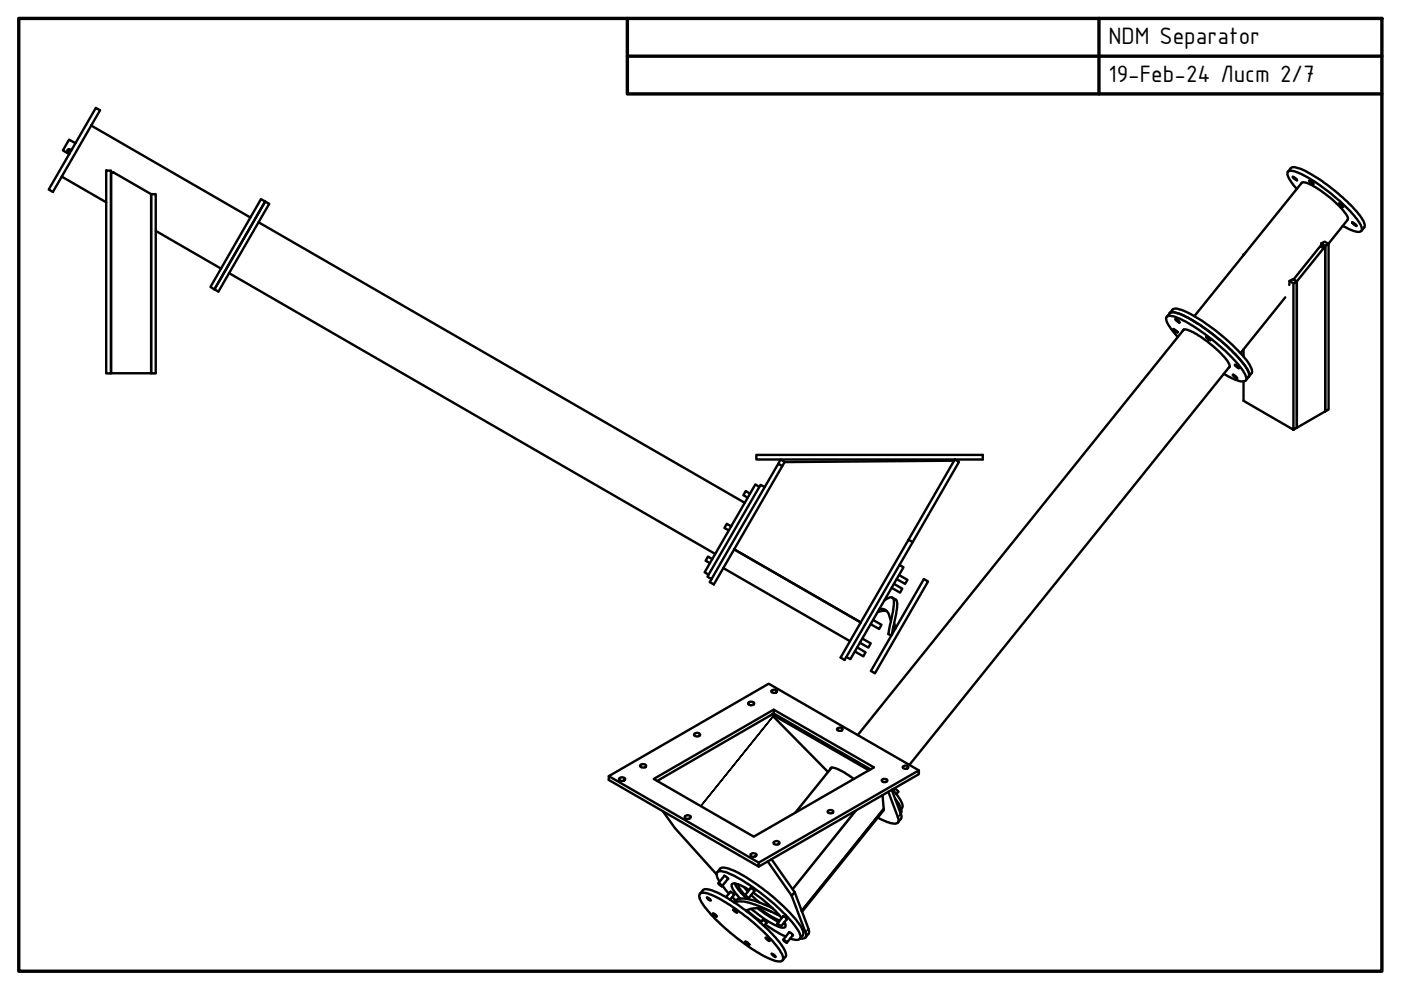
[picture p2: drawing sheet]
<svg xmlns="http://www.w3.org/2000/svg" width="297mm" height="210mm" viewBox="0 0 297 210" stroke-linecap="round" stroke-linejoin="round" font-family="sans-serif">
<defs><g id="words">
<g font-size="5.4">
<text x="235" y="9.4">NDM Separator</text>
<text x="235" y="17.4">19-Feb-24 Лист 2/7</text>
</g>
</g></defs>
<!-- layer: Visible (ISO) -->
<g fill="none" stroke="#000" stroke-width=".51">
<path d="M13.1 37.4l9.4 5.5M14.6 31.6l.5 .4M15.1 31.9l-.3-.2a.33 .33 0 0 0-.5 .1 .33 .33 0 0 0 .2 .5l.3 .1M16 30.4l-1.4-.8-1.3 2.3 1.4 .8M19.3 26.6l33.8 19.5M20.3 22.9l.9 .5-10 17.3-.9-.5zM22.5 36.2h1v43h-1zM23.5 36.5h.5l8 4.7v37.9h-8.5zM273 36.4l.7-.7a1.45 1.45 0 0 1 1.6 0 34 34 0 0 1 11.1 7.8l1.9 2.2a3.1 3.1 0 0 1 1 2.5l-.7 .8M274.1 37.5l.7 .4 .2 .3-.8-.5zM277.5 38.3l.5 .2 .5 .5h-.3zM32 41.2h1v38h-1z"/>
<path d="M33 49l13.9 8M48.6 57.9l103 59.5M54.8 47.1l103.1 59.5M55.3 42.2l.9 .5-10.7 18.7-.9-.6zM56.2 42.7l.9 .5-10.8 18.6-.8-.4zM263.7 53.9v.1M263.9 53.8l-.2 .3M273.4 59.6l-.1 .8M275 40.1l-1.2-1.4a2.47 2.47 0 0 1-.8-2.3 2.16 2.16 0 0 1 2.3 .2 36.7 36.7 0 0 1 12.9 10.5 1.57 1.57 0 0 1 .3 1.9 4.5 4.5 0 0 1-3.4-.9l-.4-.2M279.9 52.2l.3-.2 .8 .4v34.8l-6 3.5v-31l-.8-.4 5.7-7.1 .7 .4-5.6 7.1-.9-.5-.7 .4 .8 .5M280.1 51.6v.5M281 52.1l-.9-.5 .7-.4 .8 .5 4.1-5.1a2.04 2.04 0 0 0-.8-1.9 22.6 22.6 0 0 0-8-6l-.6-.1-.3 .2-22.8 28.2"/>
<path d="M281 52.1l.7-.4v35.1l-.7 .4zM281 52.4l-.4 .2M283.8 43.2l.6 .2 .4 .5-.4-.2zM286.7 47.2l.7 .4 .2 .3-.6-.3zM248 66.4a1.4 1.4 0 0 1 1.6 0 35.7 35.7 0 0 1 11.5 7.9l2.7 3.1a2.82 2.82 0 0 1 1 2.5M248 66.4l.6-.7a1.4 1.4 0 0 1 1.6-.1 35.7 35.7 0 0 1 11.5 7.9l1.9 2 1.3 1.7a2.05 2.05 0 0 1 .4 1.9l-.5 .8M248 66.4l-.6 .8M248.8 69.7l.5 .3a.34 .34 0 0 1 .3 .5l-.6-.4zM249.2 67.6l.5 .3 .4 .5-.5-.2zM249.7 71.4l-1.7-2.1a2 2 0 0 1-.6-2.1 2.6 2.6 0 0 1 2.4 .3 40 40 0 0 1 13.8 11.1 2.57 2.57 0 0 1 .6 2 1.59 1.59 0 0 1-1.9 0l-2.8-1.3M250.8 70.1a.73 .73 0 0 1 1-.2 23 23 0 0 1 8.6 7 .65 .65 0 0 1 .1 1M251 69.9l-69.1 85.9"/>
<path d="M255.7 71.4l1 .7a.52 .52 0 0 1-.8-.4zM260.7 77.7l-67.9 84.5M261.4 79.5l.5 .2 .4 .5-.3-.1zM261.8 77.4h.4l.6 .7-.5-.2zM263.7 74.1v1.5M264.8 79.9l-.7 .8M272.5 63l-9.5 11.9M160.4 96.4h48v1h-48zM165 98.3l.9 .5-14.6 25.1-.8-.5zM165 98.3l.5-.9 .9 .5-.5 .9M202.3 97.7l-35.9 .3M202.4 97.4l-9.8 17"/>
<path d="M202.5 97.4l.8 .5-9.8 17M263.7 80.9v4.1l10.5 6.1 .8-.4v-31l-.8 .4v31M151 118.5l-.9-.5-.5 .9 .9 .5M155 111.6l-.9-.5-.5 .8 .9 .6M155.7 116.5l26.8 15.5M159 104.7l-.9-.6-.5 .9 .9 .5M161 103.2l-.9-.5-10.7 18.6 .8 .5M162.1 103.3l-.9-.5-11.2 19.5 .9 .5M190.7 119.8l.9 .5-11.3 19.5-.8-.5M192.6 114.4l.9 .5-14.4 25-.9-.5zM153.4 120.5l26.8 15.4M181.7 137.3l1.8 1-.5 .9-1.7-1.1"/>
<path d="M182.8 135.4l1.8 1-.5 .9-1.8-1M185.1 131.5l1.8 1-.5 .9-1.8-1.1M186.5 129.1a1.95 1.95 0 0 1 2.2 2l.2 .6M187.5 127.3a2.07 2.07 0 0 1 1.7-.6 4.2 4.2 0 0 1 .1 3.2l-1 4.5 .7 .4M188 129.6l-.9-.1-1 .3M189.2 126.7l.7 .4a5.4 5.4 0 0 1 0 3.6l-.8 3.9M189.5 123.8l1.8 1-.5 .9-1.7-1.1M189.6 132.1l.3 1.1M190.6 121.9l1.8 1.1-.5 .8-1.8-1M195.9 122.8l.9 .5-11.3 19.5-.8-.5zM147.2 155.6a.67 .67 0 0 1 .7-.2 .67 .67 0 0 1 .5 .5 .79 .79 0 0 1-1.2-.1zM158.7 148.9h.1a.69 .69 0 0 1 1.1 .4l-.1 .1a.71 .71 0 0 1-1.2-.4z"/>
<path d="M163.6 146.4a.65 .65 0 0 1 .6-.2 .65 .65 0 0 1 .5 .5 .7 .7 0 0 1-1.2-.2zM163.7 151.5l11.9 12.2M163.7 151.5l20.5 11.8M164 150.5l-25.4 14.7 21.2 12.2 25.5-14.7-21.3-12.2v.8l-24.7 14.3M164 151.3l20.6 11.8M177.6 154.4h.1a.49 .49 0 0 1 .6-.1 .49 .49 0 0 1 .3 .5l-.4 .2a.51 .51 0 0 1-.7-.5zM129.1 164.6l31.8 18.3v.8l-31.8-18.3zM131.3 165l.1-.1a.65 .65 0 0 1 1.1 .4v.1a.8 .8 0 0 1-1.3-.2zM135.8 162.2l.2-.1a.54 .54 0 0 1 .6-.1 .54 .54 0 0 1 .3 .6l-.2 .1a.63 .63 0 0 1-1-.4zM140.5 172l2.6 3.6 8.8 9.8M145.2 173h.2a.76 .76 0 0 1 1.1 .2 .74 .74 0 0 1-1.3 0zM164 178.6l.1-.1a.69 .69 0 0 1 1.2 .3 .72 .72 0 0 1-.7 .3 .72 .72 0 0 1-.6-.5z"/>
<path d="M175.5 172l.2-.2a.55 .55 0 0 1 .6-.1 .55 .55 0 0 1 .3 .6l-.2 .1a.55 .55 0 0 1-.9-.4zM176 163.1a.56 .56 0 0 1 1-.3l2.1 1 1.9 1.4M176.3 162.7l-7.7 9.6M187 165.3l.2-.1a.63 .63 0 0 1 .9 .4 .62 .62 0 0 1-.6 .3 .62 .62 0 0 1-.5-.6zM187.1 168.6l.3 2.9-17.4 21.6 17.4-21.6-.1 .4-17.2 21.4M188.3 167.9l2.1 5.4a.84 .84 0 0 1 0 1.1 .84 .84 0 0 1-1 .2l-1.3-.3-2-1M189.1 167.4l2 5.6v.5l-.7 .9M189.2 167.4l1.4 1.7a2.2 2.2 0 0 1 .7 2.2l-.2 .2M189.4 167.6l.3-.4 .7 .5 .1 .2-.5 .5M189.8 169.4l.9 1.2a1.55 1.55 0 0 1 .3 1.8M191.5 162.4h.1a.49 .49 0 0 1 .6-.1 .49 .49 0 0 1 .3 .5l-.3 .2a.43 .43 0 0 1-.6 0 .43 .43 0 0 1-.1-.6zM194.8 163.3l-31.8-18.3-33.9 19.6"/>
<path d="M148.4 189.5l.6-.7a2.14 2.14 0 0 1 2.3 .1 41 41 0 0 1 14.8 12 2.16 2.16 0 0 1 .4 2l-.6 .7M148.5 189.4a4.4 4.4 0 0 1 3.5 .9 43.3 43.3 0 0 1 13.3 11.1 2.89 2.89 0 0 1 .7 2.1 1.75 1.75 0 0 1-2.1 .1 41 41 0 0 1-15.1-12.2 1.98 1.98 0 0 1-.4-1.9zM149.9 190.3l.4 .2 .4 .4-.6-.3zM151.1 193.6l.6 .3 .3 .4-.5-.2zM152.1 185l.6-.8a2.16 2.16 0 0 1 2.3 .2 40.6 40.6 0 0 1 14.8 12 2.16 2.16 0 0 1 .4 1.9l-.6 .8M152.3 187.3l.7 .3 .1 .3-.6-.3zM152.6 187a1.91 1.91 0 0 1-.5-2.1 4.2 4.2 0 0 1 3.3 .7 42.1 42.1 0 0 1 13.8 11.6 1.41 1.41 0 0 1 .3 2 2.45 2.45 0 0 1-2-.2M153.2 187.8l1.4 1.7M153.5 185.7l.6 .3 .2 .4M153.6 185.7l-1.3 1.6M154.4 186.3l-1.3 1.6M154.8 189.2a.46 .46 0 0 1 .6 .3l.2 .3"/>
<path d="M154.9 189.1l-1 1.1M155.2 190.2l.8 .7M155.4 192.8l.6 .3 .3 .4-.5-.2zM155.6 191.3l.2-.2a3.5 3.5 0 0 1 3.4-.3l1.5 .4 3.1 1.4M155.7 189.7l-.9 1.1M155.7 191.4a6.4 6.4 0 0 1 4.8 .6l4.2 1.9h.4M155.8 187.3l.8 1.4 1.8 1.9M156.5 187.5l.3 .8 1.1 1.5M157.7 188.1l.8 .9M157.9 189.8l.4 .2 .4 .5zM158 199.6l.4 .1 .5 .6-.4-.1zM158.2 193.1l1.2-.4a5.4 5.4 0 0 1 4.3 .7"/>
<path d="M158.3 193l3.1 2.4M158.6 190.5l.2 .1M158.8 188.7l-1.7-1a2.2 2.2 0 0 0-1.9-.3 2.76 2.76 0 0 0 1.2 2.5l.5 .6M159.1 188.4a.46 .46 0 0 1 .7 .3l.1 .2M159.2 181.1l.1-.1a.76 .76 0 0 1 1.1 .3 .67 .67 0 0 1-.7 .4 .67 .67 0 0 1-.6-.5zM159.2 188.3l-1.3 1.6M159.3 189.8l1.7 1.6M159.3 192.7a16.7 16.7 0 0 0 6.7 4 .52 .52 0 0 0 .6-.3 .52 .52 0 0 0-.2-.6l-.1-.3M159.7 189.2a29.4 29.4 0 0 1 6 5.5M160 188.9l-1.3 1.6M160.6 192.5l1.6 1.2 2.9 1.8M160.9 182.9l33.9-19.6v.8l-33.9 19.6"/>
<path d="M160.9 192.5l2.6 1.8 1.8 .9M161.7 195.1a.5 .5 0 0 1 .6 .3l.2 .3M161.8 195l-.6 .6M162.2 196l1.9 1.2 2.5 1.4M162.3 198.8l.4 .1 .5 .6-.4-.1zM162.5 195.7l-.5 .6M162.9 191.7l-.7 .1M163.6 182.2l4.9 7-.6 .7-5.1-7.3M164.5 193.7l.9 .5M164.8 195.8l.8 .6-.5-.2zM166 194.3a.56 .56 0 0 1 .8 .4v.2M166 199.2l.3 .1 .5 .5-.3-.1z"/>
<path d="M166.1 195.8l.4 .1M166.1 194.2l-1.3 1.6M166.8 194.9l-1.2 1.5M167.3 197.7l.1-.1 .3 .2 .4 .4v.1M167.3 197.6l-1.2 1.6M167.9 189.9l2.9 7.8a.87 .87 0 0 1 0 1.1 .87 .87 0 0 1-1.1 .2M168.1 198.3l-1.3 1.6M168.5 189.2l3 8.1v.6l-.7 .9M163.6 202.2l.4 .1 .5 .6-.4-.2z"/>
</g>
<!-- layer: Visible Narrow (ISO) -->
<path d="M163.9 151.9l-15.3 19 15.3-19M181.2 172l-13.2 16.5M181.7 171.7l-13.6 16.9M191 172.5l-.6 .8M171.4 196.9l-.6 .8" fill="none" stroke="#000" stroke-width=".34"/>
<!-- layer: Visible (ISO) -->
<circle cx="163.9" cy="151.9" r=".25" fill="#000"/>
<!-- layer: Border (ISO) -->
<path d="M4 3.9h289v202h-289zM133 3.9v16h160M133 11.9h160M233 3.9v16" fill="none" stroke="#000" stroke-width=".72"/>
<use href="#words"/>
</svg>
